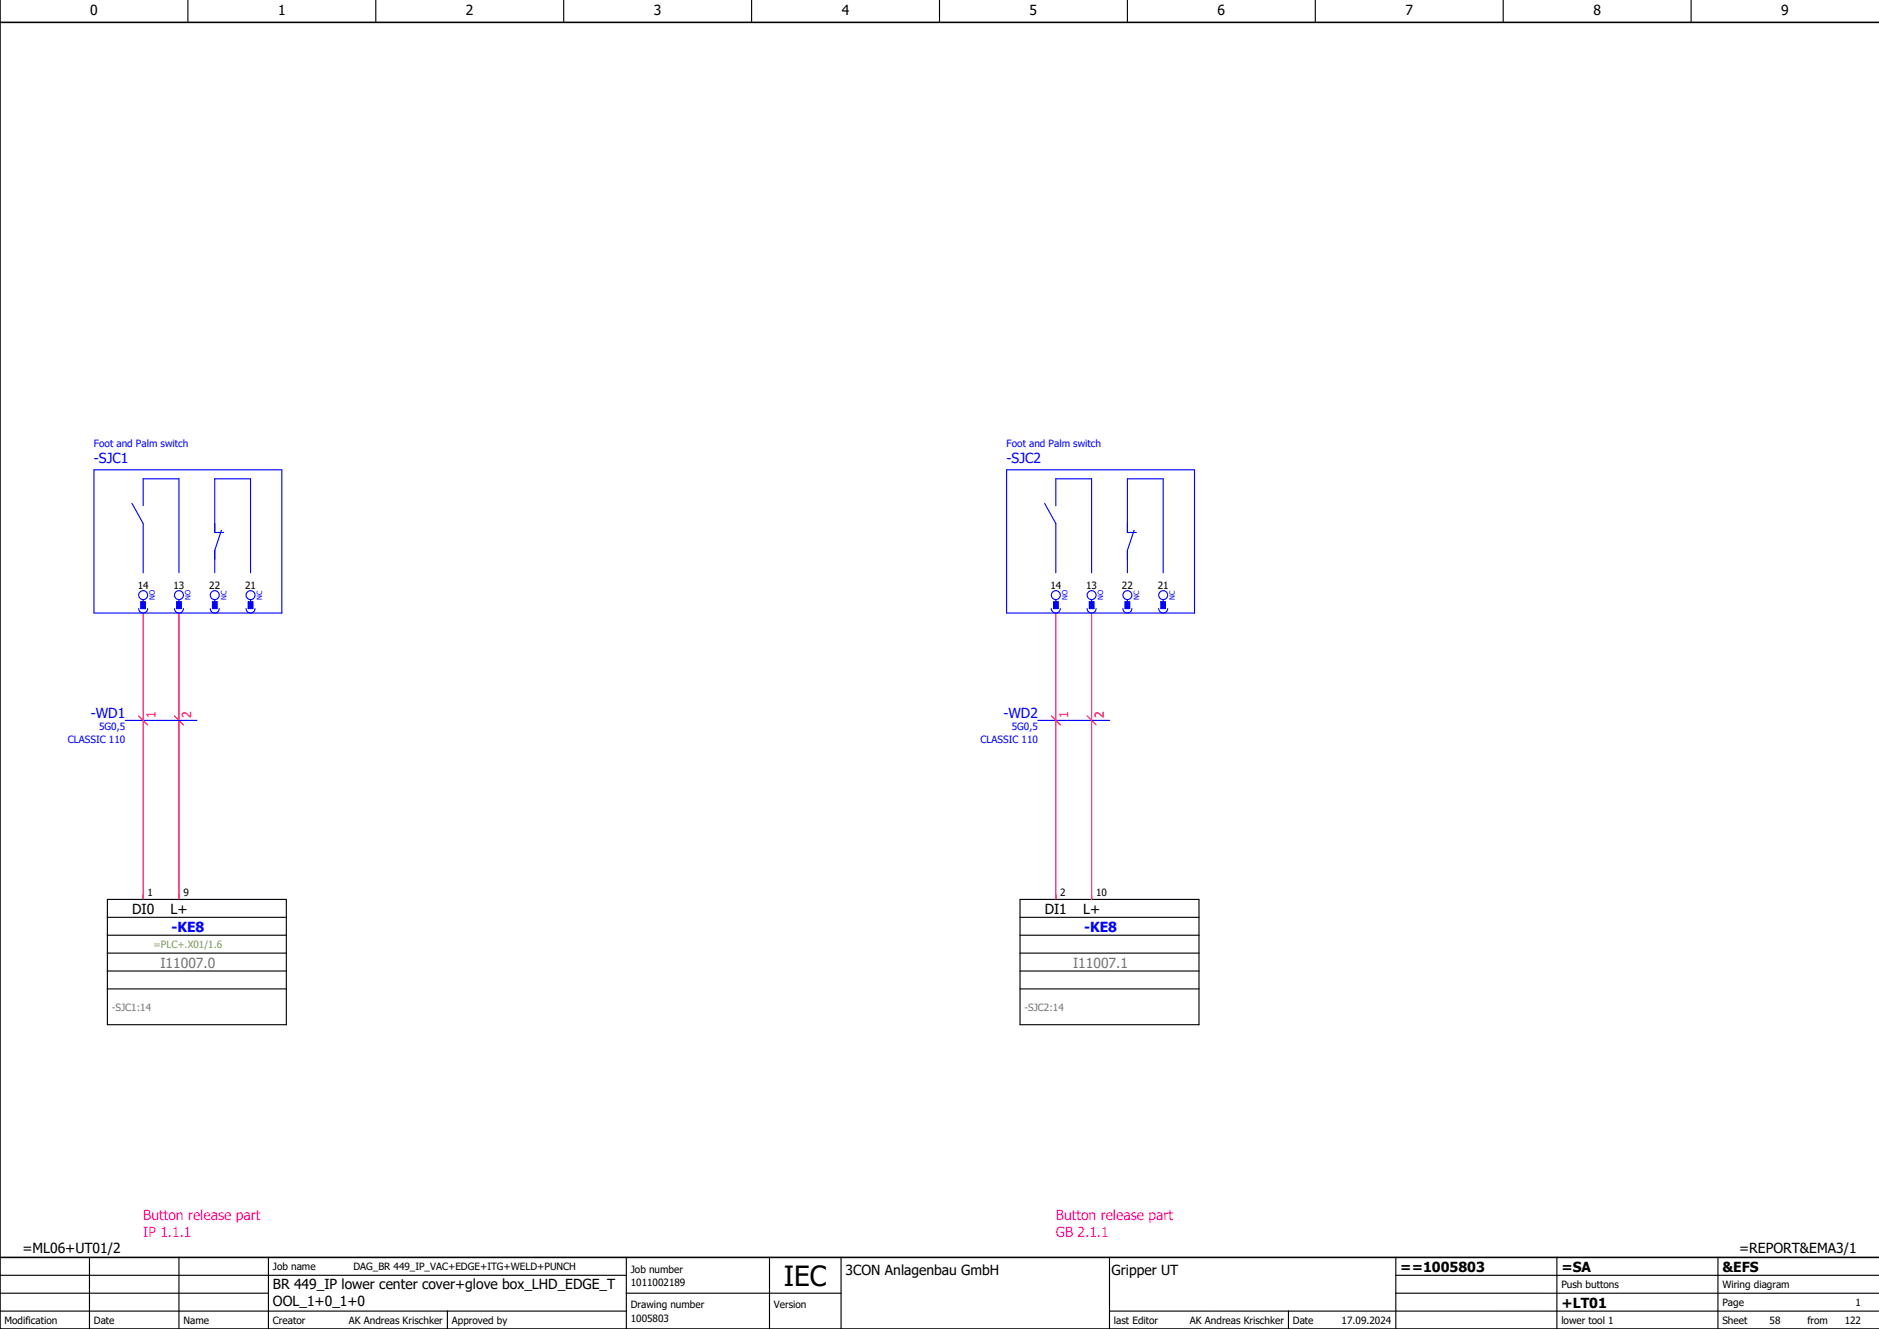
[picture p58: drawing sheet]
<svg xmlns="http://www.w3.org/2000/svg" width="420mm" height="297mm" viewBox="0 0 420 297" stroke-linecap="round" stroke-linejoin="round" font-family="sans-serif">
<defs><g id="words">
<text font-size="6.2" x="175.2" y="287.5">IEC</text>
<g font-size="3.1">
<text x="20.2" y="3.4">0</text>
<text x="62.2" y="3.4">1</text>
<text x="104.2" y="3.4">2</text>
<text x="146.2" y="3.4">3</text>
<text x="188.2" y="3.4">4</text>
<text x="230.2" y="3.4">5</text>
<text x="272.2" y="3.4">6</text>
<text x="314.2" y="3.4">7</text>
<text x="356.2" y="3.4">8</text>
<text x="398.2" y="3.4">9</text>
<text x="29.5" y="204.3">DI0</text>
<text x="38.1" y="204.3">L+</text>
<text x="233.5" y="204.3">DI1</text>
<text x="242.1" y="204.3">L+</text>
<text x="5" y="280">=ML06+UT01/2</text>
<text x="388.8" y="280">=REPORT&amp;EMA3/1</text>
<text x="189" y="285">3CON Anlagenbau GmbH</text>
<text x="248.5" y="284.9">Gripper UT</text>
<text x="313" y="284.2">==1005803</text>
<text x="349" y="284.2">=SA</text>
<text x="385" y="284.2">&amp;EFS</text>
<text x="61" y="288">BR 449_IP lower center cover+glove box_LHD_EDGE_T</text>
<text x="61" y="291.8">OOL_1+0_1+0</text>
<text x="349" y="292.2">+LT01</text>
</g>
<g font-size="3.1" fill="#00f">
<text x="21" y="103.4">-SJC1</text>
<text x="225" y="103.4">-SJC2</text>
<text x="20.3" y="160.4">-WD1</text>
<text x="224.3" y="160.4">-WD2</text>
<text x="38.3" y="208.2">-KE8</text>
<text x="242.3" y="208.2">-KE8</text>
</g>
<g font-size="3.1" fill="#767676">
<text x="35.9" y="216.2">I11007.0</text>
<text x="239.9" y="216.2">I11007.1</text>
</g>
<g font-size="3.1" fill="#f0f">
<text x="32" y="272.6">Button release part</text>
<text x="236" y="272.6">Button release part</text>
<text x="32" y="276.4">IP 1.1.1</text>
<text x="236" y="276.4">GB 2.1.1</text>
</g>
<g font-size="2.7" fill="#f00">
<text x="34.7" y="160.5" transform="rotate(-90 34.7 160.5)">1</text>
<text x="42.7" y="160.5" transform="rotate(-90 42.7 160.5)">2</text>
<text x="238.7" y="160.5" transform="rotate(-90 238.7 160.5)">1</text>
<text x="246.7" y="160.5" transform="rotate(-90 246.7 160.5)">2</text>
</g>
<g font-size="2.2" fill="#00f">
<text x="21" y="99.8">Foot and Palm switch</text>
<text x="225" y="99.8">Foot and Palm switch</text>
<text x="15.2" y="165.9">CLASSIC 110</text>
<text x="22.2" y="163.2">5G0,5</text>
<text x="219.2" y="165.9">CLASSIC 110</text>
<text x="226.2" y="163.2">5G0,5</text>
</g>
<g font-size="2.2">
<text x="30.8" y="131.5">14</text>
<text x="38.8" y="131.5">13</text>
<text x="46.8" y="131.5">22</text>
<text x="54.8" y="131.5">21</text>
<text x="234.8" y="131.5">14</text>
<text x="242.8" y="131.5">13</text>
<text x="250.8" y="131.5">22</text>
<text x="258.8" y="131.5">21</text>
<text x="33" y="200.3">1</text>
<text x="41" y="200.3">9</text>
<text x="237" y="200.3">2</text>
<text x="245" y="200.3">10</text>
<text x="61" y="283.9">Job name</text>
<text x="79" y="283.9">DAG_BR 449_IP_VAC+EDGE+ITG+WELD+PUNCH</text>
<text x="141" y="287.4">1011002189</text>
<text x="141" y="284.4">Job number</text>
<text x="349" y="287.9">Push buttons</text>
<text x="385" y="287.9">Wiring diagram</text>
<text x="141" y="292.4">Drawing number</text>
<text x="173" y="292.4">Version</text>
<text x="385" y="291.9">Page</text>
<text x="414.8" y="291.9">1</text>
<text x="1" y="295.9">Modification</text>
<text x="21" y="295.9">Date</text>
<text x="41" y="295.9">Name</text>
<text x="61" y="295.9">Creator</text>
<text x="78" y="295.9">AK Andreas Krischker</text>
<text x="101" y="295.9">Approved by</text>
<text x="141" y="295.4">1005803</text>
<text x="249" y="295.9">last Editor</text>
<text x="266" y="295.9">AK Andreas Krischker</text>
<text x="289" y="295.9">Date</text>
<text x="299.9" y="295.9">17.09.2024</text>
<text x="349" y="295.9">lower tool 1</text>
<text x="385" y="295.9">Sheet</text>
<text x="395.6" y="295.9">58</text>
<text x="404" y="295.9">from</text>
<text x="412.3" y="295.9">122</text>
</g>
<text font-size="2.2" fill="#7ca552" x="34.3" y="211.9">=PLC+.X01/1.6</text>
<g font-size="2.2" fill="#767676">
<text x="25" y="225.9">-SJC1:14</text>
<text x="229" y="225.9">-SJC2:14</text>
</g>
<g font-size="1.6" fill="#00f">
<text x="34.6" y="134.1" transform="rotate(-90 34.6 134.1)">NO</text>
<text x="42.6" y="134.1" transform="rotate(-90 42.6 134.1)">NO</text>
<text x="50.6" y="134" transform="rotate(-90 50.6 134)">NC</text>
<text x="58.6" y="134" transform="rotate(-90 58.6 134)">NC</text>
<text x="238.6" y="134.1" transform="rotate(-90 238.6 134.1)">NO</text>
<text x="246.6" y="134.1" transform="rotate(-90 246.6 134.1)">NO</text>
<text x="254.6" y="134" transform="rotate(-90 254.6 134)">NC</text>
<text x="262.6" y="134" transform="rotate(-90 262.6 134)">NC</text>
</g>
</g></defs>
<g fill="none" stroke="#000" stroke-width=".25">
<path d="M42 0v5M84 0v5M126 0v5M168 0v5M210 0v5M252 0v5M294 0v5M336 0v5M378 0v5M24 201h40v28h-40zM24 205h40M24 209h40"/>
<path d="M24 213h40M24 217h40M228 201h40v28h-40zM228 205h40M228 209h40M228 213h40M228 217h40M24 221h40M228 221h40M0 293h140M0 289h60M0 285h140"/>
<path d="M20 281v16M40 281v16M60 281v16M100 293v3.9M140 289h48M140 281v16M172 281v16M188 281v16M248 293h171.9M248 281v16M288 293v3.9M312 289h107.9"/>
<path d="M312 281v16M348 281v16M384 281v16M420 285h-108"/>
</g>
<path d="M0 0v297h420M0 5h420M0 281h420" fill="none" stroke="#000" stroke-width=".35"/>
<path d="M32 137v64M40 137v64M236 137v64M244 137v64M31 160l2 2M39 160l2 2M235 160l2 2M243 160l2 2" fill="none" stroke="#f00" stroke-width=".25"/>
<g fill="none" stroke="#00f" stroke-width=".25">
<path d="M21 105h42v32h-42zM29.5 112.5l2.5 4.5v11M32 113v-6h8v21M49.5 118.5l-1.5 4.5v5M50 119h-2v-12h8v21M225 105h42v32h-42zM233.5 112.5l2.5 4.5v11M236 113v-6h8v21M253.5 118.5l-1.5 4.5v5M254 119h-2v-12h8v21M31 136a1 1 0 0 0 1 1 1 1 0 0 0 1-1M31.5 134.5h1v1.5h-1z"/>
<path d="M32 134v.5M39 136a1 1 0 0 0 1 1 1 1 0 0 0 1-1M39.5 134.5h1v1.5h-1zM40 134v.5M47 136a1 1 0 0 0 1 1 1 1 0 0 0 1-1M47.5 134.5h1v1.5h-1zM48 134v.5M55 136a1 1 0 0 0 1 1 1 1 0 0 0 1-1M55.5 134.5h1v1.5h-1zM56 134v.5M235 136a1 1 0 0 0 1 1 1 1 0 0 0 1-1M235.5 134.5h1v1.5h-1z"/>
<path d="M236 134v.5M243 136a1 1 0 0 0 1 1 1 1 0 0 0 1-1M243.5 134.5h1v1.5h-1zM244 134v.5M251 136a1 1 0 0 0 1 1 1 1 0 0 0 1-1M251.5 134.5h1v1.5h-1zM252 134v.5M259 136a1 1 0 0 0 1 1 1 1 0 0 0 1-1M259.5 134.5h1v1.5h-1zM260 134v.5M28 161h16M232 161h16"/>
<circle cx="32" cy="133" r="1"/>
<circle cx="40" cy="133" r="1"/>
<circle cx="48" cy="133" r="1"/>
<circle cx="56" cy="133" r="1"/>
<circle cx="236" cy="133" r="1"/>
<circle cx="244" cy="133" r="1"/>
<circle cx="252" cy="133" r="1"/>
<circle cx="260" cy="133" r="1"/>
</g>
<g fill="#00f" stroke="#00f" stroke-width=".22">
<path d="M31.5 134.5h1v1.5h-1z"/>
<path d="M39.5 134.5h1v1.5h-1z"/>
<path d="M47.5 134.5h1v1.5h-1z"/>
<path d="M55.5 134.5h1v1.5h-1z"/>
<path d="M235.5 134.5h1v1.5h-1z"/>
<path d="M243.5 134.5h1v1.5h-1z"/>
<path d="M251.5 134.5h1v1.5h-1z"/>
<path d="M259.5 134.5h1v1.5h-1z"/>
</g>
<use href="#words"/>
</svg>
